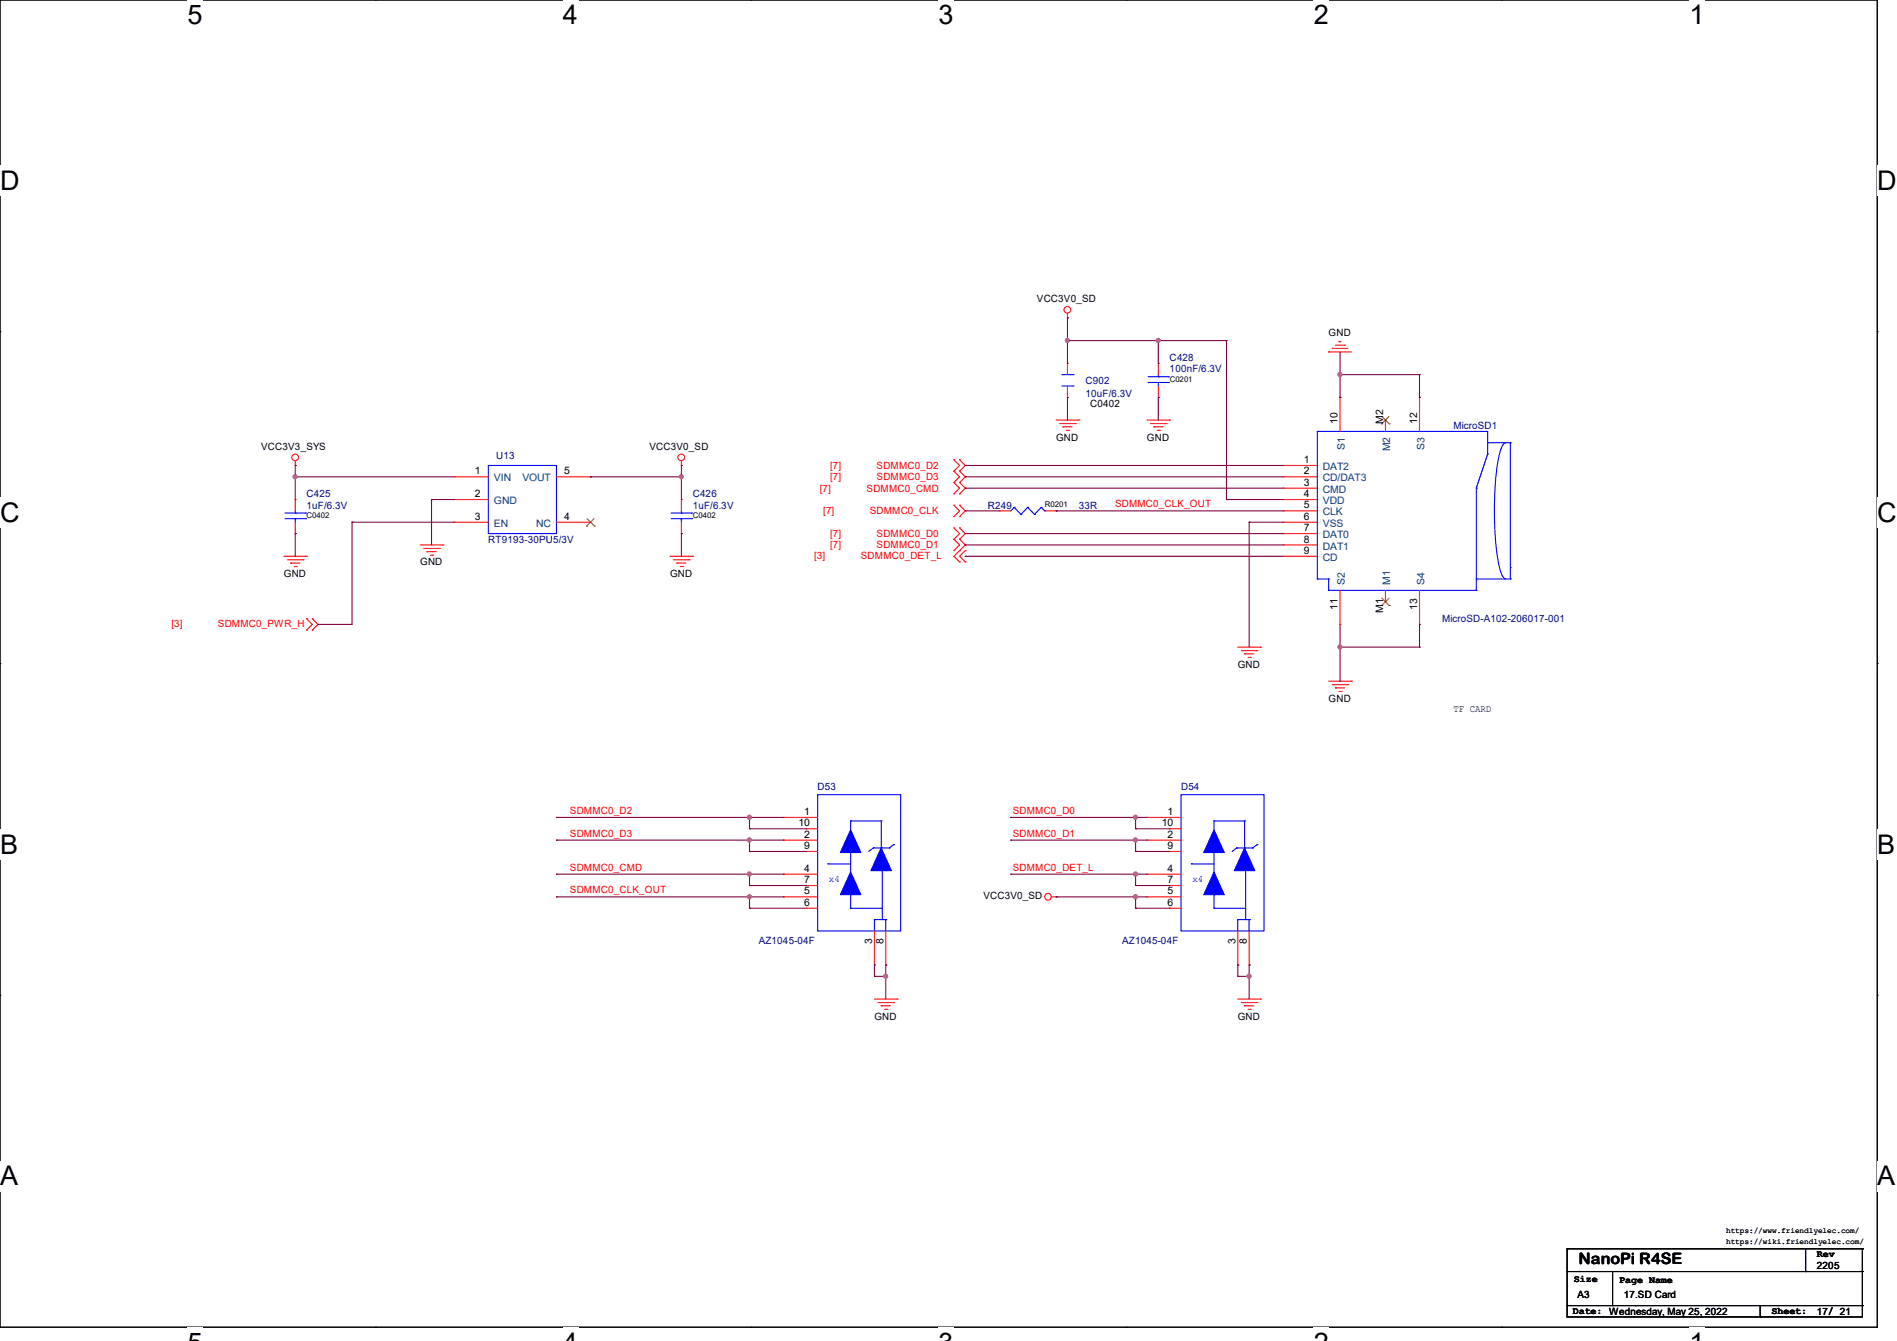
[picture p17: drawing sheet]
<svg xmlns="http://www.w3.org/2000/svg" width="297mm" height="210mm" viewBox="0 0 297 210" stroke-linecap="round" stroke-linejoin="round" font-family="sans-serif">
<defs><g id="words">
<g font-size="4.2">
<text x="29.4" y="3.8">5</text>
<text x="88.1" y="3.8">4</text>
<text x="146.9" y="3.8">3</text>
<text x="205.7" y="3.8">2</text>
<text x="264.5" y="3.8">1</text>
<text x="0" y="29.8">D</text>
<text x="293.9" y="29.8">D</text>
<text x="0" y="81.7">C</text>
<text x="293.9" y="81.7">C</text>
<text x="0" y="133.7">B</text>
<text x="293.9" y="133.7">B</text>
<text x="0" y="185.6">A</text>
<text x="293.9" y="185.6">A</text>
</g>
<text font-size="2.5" x="247.1" y="197.9">NanoPi R4SE</text>
<g font-size="1.6">
<text x="162.3" y="47.3">VCC3V0_SD</text>
<text x="208" y="52.7">GND</text>
<text x="170.7" y="63.7">C0402</text>
<text x="40.9" y="70.4">VCC3V3_SYS</text>
<text x="101.7" y="70.4">VCC3V0_SD</text>
<text x="165.4" y="69">GND</text>
<text x="179.6" y="69">GND</text>
<text x="209.4" y="66.3" transform="rotate(-90 209.4 66.3)">10</text>
<text x="216.5" y="66.3" transform="rotate(-90 216.5 66.3)">M2</text>
<text x="221.9" y="66.3" transform="rotate(-90 221.9 66.3)">12</text>
<text x="74.3" y="74.3">1</text>
<text x="74.3" y="77.9">2</text>
<text x="88.3" y="74.3">5</text>
<text x="204.1" y="72.5">1</text>
<text x="204.1" y="74.3">2</text>
<text x="204.1" y="76.1">3</text>
<text x="204.1" y="77.9">4</text>
<text x="74.3" y="81.4">3</text>
<text x="88.3" y="81.4">4</text>
<text x="204.1" y="79.6">5</text>
<text x="204.1" y="81.4">6</text>
<text x="204.1" y="83.2">7</text>
<text x="65.8" y="88.6">GND</text>
<text x="204.1" y="85">8</text>
<text x="204.1" y="86.7">9</text>
<text x="44.4" y="90.3">GND</text>
<text x="104.9" y="90.3">GND</text>
<text x="209.4" y="95.5" transform="rotate(-90 209.4 95.5)">11</text>
<text x="216.5" y="95.9" transform="rotate(-90 216.5 95.9)">M1</text>
<text x="221.9" y="95.5" transform="rotate(-90 221.9 95.5)">13</text>
<text x="193.8" y="104.6">GND</text>
<text x="208" y="109.9">GND</text>
<text x="227.6" y="111.5">TF CARD</text>
<text x="125" y="129.4">10</text>
<text x="125.9" y="127.6">1</text>
<text x="125.9" y="131.2">2</text>
<text x="181.9" y="129.4">10</text>
<text x="182.8" y="127.6">1</text>
<text x="182.8" y="131.2">2</text>
<text x="125.9" y="136.5">4</text>
<text x="125.9" y="133">9</text>
<text x="182.8" y="136.5">4</text>
<text x="182.8" y="133">9</text>
<text x="125.9" y="140.1">5</text>
<text x="125.9" y="141.9">6</text>
<text x="125.9" y="138.3">7</text>
<text x="154" y="140.8">VCC3V0_SD</text>
<text x="182.8" y="140.1">5</text>
<text x="182.8" y="141.9">6</text>
<text x="182.8" y="138.3">7</text>
<text x="136.5" y="147.9" transform="rotate(-90 136.5 147.9)">3</text>
<text x="138.3" y="147.9" transform="rotate(-90 138.3 147.9)">8</text>
<text x="193.4" y="147.9" transform="rotate(-90 193.4 147.9)">3</text>
<text x="195.2" y="147.9" transform="rotate(-90 195.2 147.9)">8</text>
<text x="136.9" y="159.7">GND</text>
<text x="193.8" y="159.7">GND</text>
<text x="284.5" y="196.9">Rev</text>
<text x="246.4" y="200.7">Size</text>
<text x="247" y="203.2">A3</text>
<text x="253.5" y="201">Page Name</text>
<text x="254.3" y="203.2">17.SD Card</text>
<text x="284.5" y="198.8">2205</text>
<text x="246.3" y="205.7">Date: Wednesday, May 25, 2022</text>
<text x="277.4" y="205.7">Sheet:</text>
<text x="284.5" y="205.9">17/ 21</text>
</g>
<g font-size="1.6" fill="#00007f">
<text x="183.1" y="56.6">C428</text>
<text x="183.1" y="58.3">100nF/6.3V</text>
<text x="170" y="60.1">C902</text>
<text x="170" y="62.2">10uF/6.3V</text>
<text x="77.7" y="71.8">U13</text>
<text x="227.6" y="67.2">MicroSD1</text>
<text x="48" y="77.9">C425</text>
<text x="108.5" y="77.9">C426</text>
<text x="48" y="79.7">1uF/6.3V</text>
<text x="108.5" y="79.7">1uF/6.3V</text>
<text x="154.7" y="79.7">R249</text>
<text x="168.9" y="79.7">33R</text>
<text x="76.5" y="85">RT9193-30PU5/3V</text>
<text x="225.8" y="97.4">MicroSD-A102-206017-001</text>
<text x="128" y="123.8">D53</text>
<text x="184.9" y="123.8">D54</text>
<text x="118.8" y="147.8">AZ1045-04F</text>
<text x="175.7" y="147.8">AZ1045-04F</text>
</g>
<g font-size="1.6" fill="#003f7f">
<text x="210.6" y="70.4" transform="rotate(-90 210.6 70.4)">S1</text>
<text x="217.7" y="70.7" transform="rotate(-90 217.7 70.7)">M2</text>
<text x="223" y="70.4" transform="rotate(-90 223 70.4)">S3</text>
<text x="77.3" y="75.4">VIN</text>
<text x="81.8" y="75.4">VOUT</text>
<text x="207.1" y="73.6">DAT2</text>
<text x="207.1" y="75.4">CD/DAT3</text>
<text x="207.1" y="77.2">CMD</text>
<text x="77.3" y="79">GND</text>
<text x="77.3" y="82.5">EN</text>
<text x="83.9" y="82.5">NC</text>
<text x="207.1" y="79">VDD</text>
<text x="207.1" y="80.7">CLK</text>
<text x="207.1" y="82.5">VSS</text>
<text x="207.1" y="84.3">DAT0</text>
<text x="207.1" y="86.1">DAT1</text>
<text x="207.1" y="87.8">CD</text>
<text x="210.6" y="91.6" transform="rotate(-90 210.6 91.6)">S2</text>
<text x="217.7" y="91.6" transform="rotate(-90 217.7 91.6)">M1</text>
<text x="223" y="91.6" transform="rotate(-90 223 91.6)">S4</text>
</g>
<g font-size="1.6" fill="#f00">
<text x="128.4" y="77">[7]</text>
<text x="130" y="73.4">[7]</text>
<text x="130" y="75.2">[7]</text>
<text x="135.7" y="77">SDMMC0_CMD</text>
<text x="137.2" y="73.4">SDMMC0_D2</text>
<text x="137.2" y="75.2">SDMMC0_D3</text>
<text x="128.9" y="80.6">[7]</text>
<text x="136.2" y="80.6">SDMMC0_CLK</text>
<text x="174.6" y="79.5">SDMMC0_CLK_OUT</text>
<text x="127.5" y="87.5">[3]</text>
<text x="130" y="84.1">[7]</text>
<text x="130" y="85.9">[7]</text>
<text x="134.8" y="87.5">SDMMC0_DET_L</text>
<text x="137.2" y="84.1">SDMMC0_D0</text>
<text x="137.2" y="85.9">SDMMC0_D1</text>
<text x="26.8" y="98.2">[3]</text>
<text x="34.1" y="98.2">SDMMC0_PWR_H</text>
<text x="89.2" y="127.5">SDMMC0_D2</text>
<text x="89.2" y="131">SDMMC0_D3</text>
<text x="158.6" y="127.5">SDMMC0_D0</text>
<text x="158.6" y="131">SDMMC0_D1</text>
<text x="89.2" y="136.4">SDMMC0_CMD</text>
<text x="158.6" y="136.4">SDMMC0_DET_L</text>
<text x="89.2" y="139.9">SDMMC0_CLK_OUT</text>
</g>
<g font-size="1.6" fill="#00f">
<text x="129.8" y="138.1">x4</text>
<text x="186.7" y="138.1">x4</text>
</g>
<g font-size="1.2">
<text x="183.1" y="59.8">C0201</text>
<text x="48" y="81.2">C0402</text>
<text x="108.5" y="81.2">C0402</text>
<text x="163.6" y="79.4">R0201</text>
<text x="270.3" y="194.8">https://wiki.friendlyelec.com/</text>
<text x="270.3" y="193">https://www.friendlyelec.com/</text>
</g>
</g></defs>
<path d="M0 0h293.9v207.9h-293.9z" fill="none" stroke="#000" stroke-width=".17"/>
<g fill="#fff">
<path d="M29.4 0h2.4v4.7h-2.4z"/>
<path d="M29.4 207.9h2.4v2.1h-2.4z"/>
</g>
<path d="M58.8 0h.1M58.8 207.9h.1" fill="none" stroke="#000" stroke-width=".17"/>
<g fill="#fff">
<path d="M88.1 0h2.4v4.7h-2.4z"/>
<path d="M88.1 207.9h2.4v2.1h-2.4z"/>
</g>
<path d="M117.6 0h.1M117.6 207.9h.1" fill="none" stroke="#000" stroke-width=".17"/>
<g fill="#fff">
<path d="M146.9 0h2.4v4.7h-2.4z"/>
<path d="M146.9 207.9h2.4v2.1h-2.4z"/>
</g>
<path d="M176.3 0h.1M176.3 207.9h.1" fill="none" stroke="#000" stroke-width=".17"/>
<g fill="#fff">
<path d="M205.7 0h2.4v4.7h-2.4z"/>
<path d="M205.7 207.9h2.4v2.1h-2.4z"/>
</g>
<path d="M235.1 0h.1M235.1 207.9h.1" fill="none" stroke="#000" stroke-width=".17"/>
<g fill="#fff">
<path d="M264.5 0h2.4v4.7h-2.4z"/>
<path d="M264.5 207.9h2.4v2.1h-2.4z"/>
<path d="M0 26h3v4.7h-3z"/>
<path d="M293.9 26h3.1v4.7h-3.1z"/>
<path d="M0 77.9h3v4.7h-3z"/>
<path d="M293.9 77.9h3.1v4.7h-3.1z"/>
</g>
<path d="M0 51.9h.1M293.9 51.9h.1" fill="none" stroke="#000" stroke-width=".17"/>
<g fill="#fff">
<path d="M0 129.9h2.8v4.7h-2.8z"/>
<path d="M293.9 129.9h2.9v4.7h-2.9z"/>
</g>
<path d="M0 103.9h.1M293.9 103.9h.1" fill="none" stroke="#000" stroke-width=".17"/>
<g fill="#fff">
<path d="M0 181.8h2.8v4.8h-2.8z"/>
<path d="M293.8 181.8h3v4.8h-3z"/>
</g>
<g fill="none" stroke="#000" stroke-width=".17">
<path d="M0 155.9h.1M293.9 155.9h.1M245.4 195.6h.1M245.4 199.1h46.2M245.4 195.6v10.6M245.4 195.6h46.2M252.5 199.1v5.4M282.7 199.1h.1M282.7 195.6v3.5M291.6 199.1h.1M291.6 195.6h.1M291.6 195.6v10.6h-46.2"/>
<path d="M245.4 206.2h.1M245.4 204.5h46.2M252.5 204.5h.1M256 204.5h.1M275.6 206.2h.1M275.6 204.5v1.7M291.6 204.5h.1"/>
</g>
<g fill="none" stroke="#f00" stroke-width=".17">
<path d="M167.1 49.8h.1M167.1 56.9h.1M167.1 49.1v.7M167.1 56.9v1.8M181.4 56.9h.1M181.4 56.9v1.8M208 55.1h.1M208 55.1h3.6M208.6 54.6h.1M208.6 54.6h2.4M209.1 54.1h1.4M209.6 53.5h.1"/>
<path d="M209.6 53.5h.4M210.5 54.1h.1M46.2 72.9h.1M46.2 78.2h.1M46.2 72.2v.7M46.2 78.2v1.8M71.1 74.7h.1M71.1 78.2h.1M71.1 74.7h5.4M71.1 78.2h5.4M87.1 74.7h5.4M92.5 74.7h.1"/>
<path d="M106.7 72.9h.1M106.7 78.2h.1M106.7 72.2v.7M106.7 78.2v1.8M149.4 73.8h.1M149.4 72h.1M149.4 75.6h.1M149.4 79.1h.1M149.4 77.3h.1M149.4 72l.8 .9-.8 .9M149.4 73.8l.8 .9-.8 .9M149.4 79.1l.8 .9-.8 .9"/>
<path d="M149.4 75.6l.8 .9-.8 .8M150.2 72h.1M150.2 73.8h.1M150.2 75.6h.1M150.2 79.1h.1M150.2 77.3h.1M150.2 72l.9 .9-.9 .9M150.2 73.8l.9 .9-.9 .9M150.2 79.1l.9 .9-.9 .9M150.2 75.6l.9 .9-.9 .8M165.4 65.8h3.5M165.9 66.3h2.5"/>
<path d="M166.4 66.8h.1M166.4 66.8h1.5M167 67.4h.3M167.1 62.2h.1M167.1 60.5v1.7M167.3 67.4h.1M168.4 66.3h.1M168.9 65.8h.1M179.6 65.8h3.5M180.1 66.3h2.5M180.6 66.8h.1M180.6 66.8h1.5"/>
<path d="M181.2 67.4h.3M181.4 62.2h.1M181.4 60.5v1.7M181.5 67.4h.1M182.6 66.3h.1M183.1 65.8h.1M200.9 72.9h.1M200.9 74.7h.1M200.9 76.5h.1M200.9 78.2h.1M200.9 72.9h5.3M200.9 74.7h5.3"/>
<path d="M200.9 76.5h5.3M200.9 78.2h5.3M209.8 62.2h.1M209.8 62.2v5.4M216.9 65.8h.1M216.9 65.8v1.8M222.3 62.2h.1M222.3 62.2v5.4M44.5 87.1h3.5M45 87.7h2.5M45.5 88.2h.1M45.5 88.2h1.4"/>
<path d="M46.1 88.7h.3M46.2 83.6h.1M46.2 81.8v1.8M46.4 88.7h.1M47.5 87.7h.1M48 87.1h.1M48 98.7h.1M48 96.9h.1M48 96.9l.9 .9-.9 .9M48.9 96.9h.1M48.9 98.7h.1M48.9 96.9l.9 .9-.9 .9"/>
<path d="M65.8 85.3h3.5M66.3 85.9h2.5M66.8 86.4h.1M66.8 86.4h1.5M67.4 87h.3M67.7 87h.1M68.8 85.9h.1M69.3 85.3h.1M71.1 81.8h.1M71.1 81.8h5.4M87.1 81.8h5.4M92.5 81.8h.1"/>
<path d="M104.9 87.1h3.6M105.5 87.7h2.4M106 88.2h.1M106 88.2h1.4M106.5 88.7h.3M106.7 83.6h.1M106.7 81.8v1.8M106.8 88.7h.1M107.9 87.7h.1M108.5 87.1h.1M149.4 84.5h.1M149.4 82.7h.1"/>
<path d="M149.4 86.2h.1M149.4 80.9h.1M149.4 82.7l.8 .9-.8 .9M149.4 84.5l.8 .8-.8 .9M150.2 86.2h.1M150.2 88h.1M150.2 82.7h.1M150.2 84.5h.1M150.2 80.9h.1M150.2 84.5l.9 .8-1.7 1.8 .8 .9M150.2 82.7l.9 .9-.9 .9M151.1 86.2h.1"/>
<path d="M151.1 88h.1M151.1 86.2l-.9 .9 .9 .9M156.5 80h.1M156.5 80h1.7M163.6 80h1.8M165.4 80h.1M200.9 80h.1M200.9 81.8h.1M200.9 83.6h.1M200.9 85.3h.1M200.9 87.1h.1M200.9 85.3h5.3"/>
<path d="M200.9 87.1h5.3M200.9 80h5.3M200.9 81.8h5.3M200.9 83.6h5.3M209.8 97.8h.1M209.8 92.5v5.3M216.9 94.2h.1M216.9 92.5v1.7M222.3 97.8h.1M222.3 92.5v5.3M193.8 101.3h3.6M194.4 101.9h2.4"/>
<path d="M194.9 102.4h.1M194.9 102.4h1.4M195.4 103h.3M195.7 103h.1M196.8 101.9h.1M197.4 101.3h.1M208 106.7h3.6M208.6 107.2h2.4M209.1 107.7h.1M209.1 107.7h1.4M209.6 108.3h.4M210 108.3h.1"/>
<path d="M211 107.2h.1M211.6 106.7h.1M122.7 128h.1M122.7 131.6h.1M122.7 136.9h.1M122.7 128h5.3M122.7 131.6h5.3M122.7 136.9h5.3M126.2 138.7h.1M126.2 133.4h.1M126.2 129.8h.1M126.2 138.7h1.8"/>
<path d="M126.2 133.4h1.8M126.2 129.8h1.8M179.6 128h.1M179.6 131.6h.1M179.6 136.9h.1M179.6 128h5.3M179.6 131.6h5.3M179.6 136.9h5.3M183.1 138.7h.1M183.1 133.4h.1M183.1 129.8h.1M183.1 138.7h1.8"/>
<path d="M183.1 133.4h1.8M183.1 129.8h1.8M122.7 140.5h.1M122.7 140.5h5.3M126.2 142.2h.1M126.2 142.2h1.8M136.9 151.1h.1M136.9 156.5h3.6M136.9 145.8v5.3M137.5 157h2.4M138 157.5h.1M138 157.5h1.4"/>
<path d="M138.5 158.1h.4M138.7 151.1h.1M138.7 145.8v5.3M138.9 158.1h.1M139.9 157h.1M140.5 156.5h.1M164.6 140.5h.8M165.4 140.5h.1M179.6 140.5h.1M179.6 140.5h5.3M183.1 142.2h.1M183.1 142.2h1.8"/>
<path d="M193.8 151.1h.1M193.8 156.5h3.6M193.8 145.8v5.3M194.4 157h2.4M194.9 157.5h.1M194.9 157.5h1.4M195.4 158.1h.3M195.6 151.1h.1M195.6 145.8v5.3M195.7 158.1h.1M196.8 157h.1M197.4 156.5h.1"/>
<circle cx="167.1" cy="48.5" r=".52"/>
<circle cx="46.2" cy="71.6" r=".52"/>
<circle cx="106.7" cy="71.6" r=".52"/>
<circle cx="164.1" cy="140.4" r=".52"/>
</g>
<g fill="none" stroke="#00f" stroke-width=".17">
<path d="M166.2 58.7h1.8M168 58.7h.1M179.7 59.9h3.3M179.7 59h3.3M181.4 59h.1M181.4 59.9h.1M181.4 58.7v.3M181.4 59.9v.6M183 59.9h.1M183 59h.1M76.5 72.9h10.6v10.7h-10.6zM158.8 79.5h.1"/>
<path d="M158.8 79.5l-.6 .5M158.8 79.5l1.1 1.1M160.9 79.5h.1M160.9 79.5l-1 1.1M160.9 79.5l1.1 1.1M163 79.5h.1M163 79.5l-1 1.1M163 79.5l.6 .5M166.2 60.5h1.8M168 60.5h.1M206.2 67.6h.1M206.2 67.6v23.1"/>
<path d="M206.2 67.6h26.7v3.5M231.1 76.5h.1M231.1 76.5v16M232.9 71.1h.1M232.9 71.1l-1.8 5.4M232.9 69.3h3.6M235.8 69.3h-.1a2.04 2.04 0 0 0-.9 1.8 50.3 50.3 0 0 0 0 17.8 1.96 1.96 0 0 0 1 1.7M236.5 69.3h.1M236.5 69.3v21.4M44.6 81.2h3.2M44.6 80.3h3.2M46.2 80.3h.1"/>
<path d="M46.2 81.2h.1M46.2 80v.3M46.2 81.2v.6M47.8 81.2h.1M47.8 80.3h.1M105.1 81.2h3.2M105.1 80.3h3.2M106.7 80.3h.1M106.7 81.2h.1M106.7 80v.3M106.7 81.2v.6M108.3 81.2h.1"/>
<path d="M108.3 80.3h.1M159.9 80.6h.1M162 80.6h.1M163.6 80h.1M206.2 90.7h.1M206.2 90.7h1.8M208 92.5h.1M208 90.7h.1M208 92.5h23.1M208 90.7v1.8M231.1 92.5h.1M231.1 90.7h.1"/>
<path d="M231.1 90.7h5.4M236.5 88.9h.1M236.5 90.7h.1M128 124.5h13v21.3h-13zM129.6 135.3h.1M129.6 135.3h3.6M133.2 133.5h.1M133.2 128.6h.1M133.2 128.6h4.8M133.2 128.6v1.4M133.2 133.5v3.2M136.7 132.8h.1"/>
<path d="M136.7 132.8h2.5M136.7 132.8l-.7 .6M138 128.6h.1M138 132.8h.1M138 128.6v4.2M138.1 136.4v7.6M139.2 132.8h.1M139.9 132.3h.1M139.9 132.3l-.7 .5M184.9 124.5h13v21.3h-13zM186.5 135.3h.1M186.5 135.3h3.6"/>
<path d="M190.1 133.5h.1M190.1 128.6h.1M190.1 128.6v1.4M190.1 133.5v3.2M190.1 128.6h4.8M193.6 132.8h.1M193.6 132.8h2.5M193.6 132.8l-.7 .6M194.9 128.6h.1M194.9 132.8h.1M194.9 128.6v4.2M195 136.4v7.6"/>
<path d="M196.1 132.8h.1M196.8 132.3h.1M196.8 132.3l-.7 .5M133.2 142.2h.1M133.2 140.1h.1M133.2 142.2h4.9M133.2 140.1v2.1M136.9 144h.1M136.9 144h1.8M136.9 144v1.8M138.1 144h.1M138.7 144h.1"/>
<path d="M138.7 144v1.8M190.1 142.2h.1M190.1 140.1h.1M190.1 140.1v2.1M190.1 142.2h4.9M193.8 144h.1M193.8 144v1.8M193.8 144h1.8M195 144h.1M195.6 144h.1M195.6 144v1.8"/>
</g>
<g fill="#00f" stroke="#00f" stroke-width=".17">
<path d="M194.9 132.8l1.6 3.6h-3.2z" fill-rule="evenodd"/>
<path d="M190.1 130l1.6 3.5h-3.2z" fill-rule="evenodd"/>
<path d="M190.1 136.6l1.6 3.5h-3.2z" fill-rule="evenodd"/>
<path d="M138 132.8l1.6 3.6h-3.2z" fill-rule="evenodd"/>
<path d="M133.2 130l1.6 3.5h-3.2z" fill-rule="evenodd"/>
<path d="M133.2 136.6l1.6 3.5h-3.2z" fill-rule="evenodd"/>
</g>
<path d="M216.3 66.4h.1M216.4 65.2l1.1 1.2M217.5 65.2l-1.2 1.2M217.5 66.4h.1M91.9 82.4h.1M91.9 81.2l1.1 1.2M93 81.2l-1.1 1.2M93 82.4h.1M216.3 94.8h.1M216.4 93.7l1.1 1.1M217.5 93.7l-1.2 1.1M217.5 94.8h.1" fill="none" stroke="#7f3f00" stroke-width=".16"/>
<g fill="none" stroke="#7f003f" stroke-width=".17">
<path d="M167.1 53.3h.1M167.1 49.8h.1M167.1 49.8v7.1M167.1 53.3h24.9M181.4 53.3h.1M181.4 53.3v3.6M192 53.3h.1M192 53.3v24.9M209.8 58.7h.1M209.8 55.1v7.1M209.8 58.7h12.5M222.3 58.7h.1"/>
<path d="M222.3 58.7v3.5M46.2 74.7h.1M46.2 72.9h.1M46.2 72.9v5.3M46.2 74.7h24.9M67.6 78.2h.1M67.6 78.2h3.5M67.6 78.2v7.1M92.5 74.7h.1M92.5 74.7h14.2M106.7 74.7h.1M106.7 72.9h.1"/>
<path d="M106.7 72.9v5.3M151.1 76.5h.1M151.1 72.9h.1M151.1 74.7h.1M151.1 74.7h49.8M151.1 76.5h49.8M151.1 72.9h49.8M167.1 62.2h.1M167.1 62.2v3.6M181.4 62.2h.1M181.4 62.2v3.6M192 78.2h.1"/>
<path d="M192 78.2h8.9M209.8 62.2h.1M222.3 62.2h.1M46.2 83.6h.1M46.2 83.6v3.5M49.8 97.8h.1M55.1 81.8h.1M55.1 81.8h16M55.1 81.8v16h-5.3M106.7 83.6h.1M106.7 83.6v3.5M151.1 83.6h.1"/>
<path d="M151.1 85.3h.1M151.1 80h.1M151.1 87.1h.1M151.1 83.6h49.8M151.1 85.3h49.8M151.1 80h5.4M151.1 87.1h49.8M165.4 80h.1M165.4 80h35.5M195.6 81.8h.1M195.6 81.8h5.3M195.6 81.8v19.5"/>
<path d="M209.8 97.8v8.9M222.3 97.8h.1M222.3 97.8v3.5M209.8 101.3h.1M209.8 106.7h.1M209.8 101.3h12.5M222.3 101.3h.1M87.1 128h.1M87.1 131.6h.1M87.1 136.9h.1M87.1 128h35.6M87.1 131.6h35.6"/>
<path d="M87.1 136.9h35.6M117.3 129.8h.1M117.3 128h.1M117.3 133.4h.1M117.3 131.6h.1M117.3 138.7h.1M117.3 136.9h.1M117.3 129.8h8.9M117.3 128v1.8M117.3 131.6v1.8M117.3 136.9v1.8M117.3 133.4h8.9"/>
<path d="M117.3 138.7h8.9M158.2 128h.1M158.2 131.6h.1M158.2 136.9h.1M158.2 128h21.4M158.2 131.6h21.4M158.2 136.9h21.4M177.8 129.8h.1M177.8 128h.1M177.8 133.4h.1M177.8 131.6h.1M177.8 138.7h.1"/>
<path d="M177.8 136.9h.1M177.8 129.8h5.3M177.8 133.4h5.3M177.8 138.7h5.3M177.8 128v1.8M177.8 131.6v1.8M177.8 136.9v1.8M87.1 140.5h.1M87.1 140.5h35.6M117.3 142.2h.1M117.3 140.5h.1M117.3 140.5v1.7"/>
<path d="M117.3 142.2h8.9M136.9 152.9h.1M136.9 151.1h.1M136.9 152.9h1.8M136.9 151.1v1.8M138.7 151.1h.1M138.7 152.9h.1M138.7 151.1v5.4M165.4 140.5h.1M165.4 140.5h14.2M177.8 142.2h.1M177.8 140.5h.1"/>
<path d="M177.8 142.2h5.3M177.8 140.5v1.7M193.8 152.9h.1M193.8 151.1h.1M193.8 152.9h1.8M193.8 151.1v1.8M195.6 151.1h.1M195.6 152.9h.1M195.6 151.1v5.4"/>
</g>
<g fill="#f0f" stroke="#f0f" stroke-width=".17">
<circle cx="46.2" cy="74.7" r=".32"/>
<circle cx="106.7" cy="74.7" r=".32"/>
<circle cx="167.1" cy="53.3" r=".32"/>
<circle cx="181.3" cy="53.3" r=".32"/>
<circle cx="209.8" cy="101.3" r=".32"/>
<circle cx="209.8" cy="58.7" r=".32"/>
<circle cx="138.7" cy="152.9" r=".32"/>
<circle cx="117.3" cy="128" r=".32"/>
<circle cx="117.3" cy="131.6" r=".32"/>
<circle cx="117.3" cy="136.9" r=".32"/>
<circle cx="117.3" cy="140.4" r=".32"/>
<circle cx="195.6" cy="152.9" r=".32"/>
<circle cx="177.8" cy="128" r=".32"/>
<circle cx="177.8" cy="131.6" r=".32"/>
<circle cx="177.8" cy="136.9" r=".32"/>
<circle cx="177.8" cy="140.4" r=".32"/>
</g>
<use href="#words"/>
</svg>
